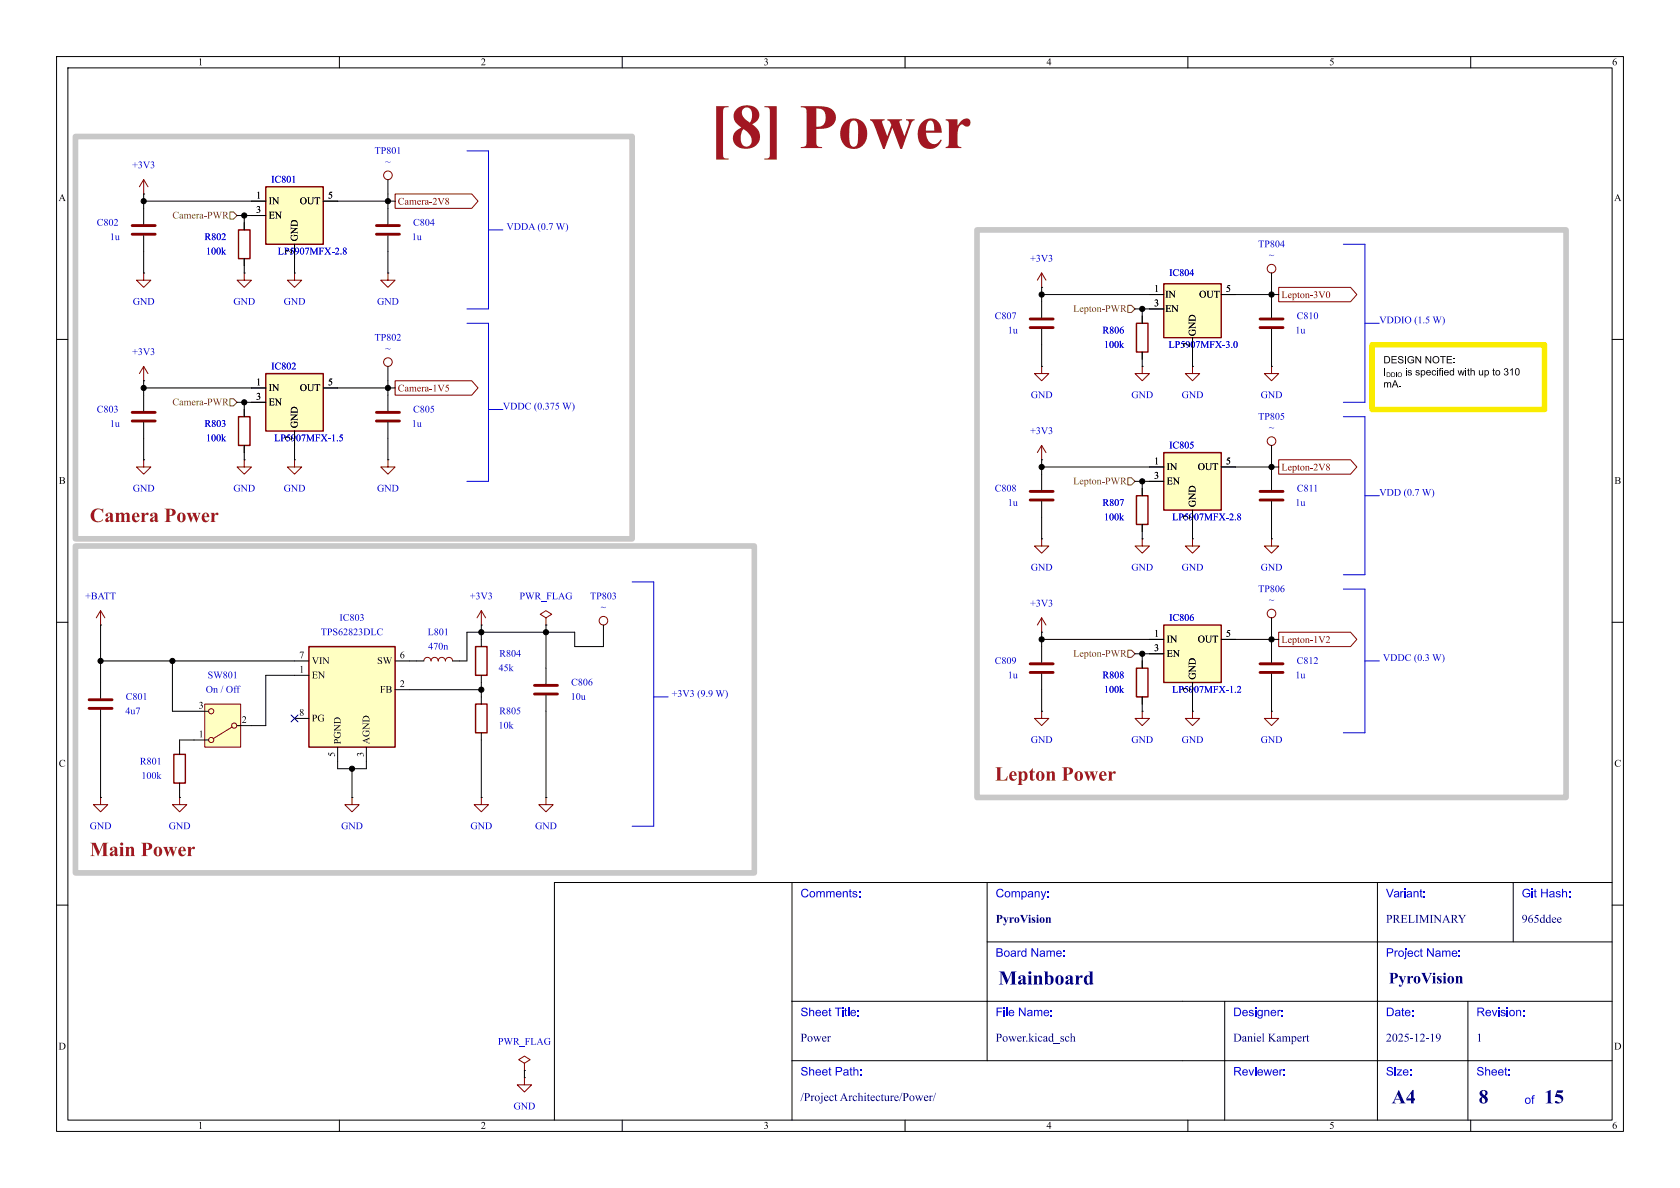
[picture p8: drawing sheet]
<svg xmlns="http://www.w3.org/2000/svg" width="297mm" height="210mm" viewBox="0 0 297 210" stroke-linecap="round" stroke-linejoin="round" font-family="sans-serif">
<defs><g id="words">
<text font-size="11.1" fill="#a21622" x="125.4" y="29.1">[8] Power</text>
<g font-size="3.5" fill="#a21622">
<text x="15.9" y="92.7">CameraPower</text>
<text x="175.9" y="138.4">LeptonPower</text>
<text x="15.9" y="151.8">Main Power</text>
</g>
<g font-size="3.5" fill="#00007f">
<text x="176.5" y="174.9">Mainboard</text>
<text x="246" y="195.9">A4</text>
<text x="261.4" y="196">8</text>
<text x="273" y="196">15</text>
</g>
<text font-size="2.8" fill="#00007f" x="245.5" y="174.6">PyroVision</text>
<g font-size="2.1" fill="#00f">
<text x="141.5" y="159.2">Comments:</text>
<text x="176" y="159.2">Company:</text>
<text x="245" y="159.2">Variant:</text>
<text x="269" y="159.2">Git Hash:</text>
<text x="176" y="169.7">Board Name:</text>
<text x="245" y="169.7">Project Name:</text>
<text x="141.5" y="180.2">Sheet Title:</text>
<text x="176" y="180.2">File Name:</text>
<text x="218" y="180.2">Designer:</text>
<text x="245" y="180.2">Date:</text>
<text x="261" y="180.2">Revision:</text>
<text x="141.5" y="190.7">Sheet Path:</text>
<text x="218" y="190.7">Reviewer:</text>
<text x="245" y="190.7">Size:</text>
<text x="261" y="190.7">Sheet:</text>
<text x="269.5" y="195.7">of</text>
</g>
<g font-size="2.1" fill="#00007f">
<text x="176" y="163.7">PyroVision</text>
<text x="245" y="163.7">PRELIMINARY</text>
<text x="269" y="163.7">965ddee</text>
<text x="141.5" y="184.7">Power</text>
<text x="176" y="184.7">Power.kicad_sch</text>
<text x="218" y="184.7">DanielKampert</text>
<text x="245" y="184.7">2025-12-19</text>
<text x="261" y="184.7">1</text>
<text x="141.5" y="195.2">/ProjectArchitecture/Power/</text>
</g>
<g font-size="1.8">
<text x="35" y="12">1</text>
<text x="85" y="12">2</text>
<text x="135" y="12">3</text>
<text x="185" y="12">4</text>
<text x="235" y="12">5</text>
<text x="285" y="12">6</text>
<text x="45.3" y="35.3">1</text>
<text x="58" y="35.3">5</text>
<text x="10.3" y="36">A</text>
<text x="45.3" y="37.8">3</text>
<text x="47.5" y="36.5">IN</text>
<text x="47.5" y="39.1">EN</text>
<text x="53" y="36.5">OUT</text>
<text x="285.3" y="36">A</text>
<text x="51.8" y="44.9" transform="rotate(-90 51.8 44.9)">2</text>
<text x="53.1" y="42.7" transform="rotate(-90 53.1 42.7)">GND</text>
<text x="204" y="51.8">1</text>
<text x="206" y="53.1">IN</text>
<text x="212" y="53.1">OUT</text>
<text x="216.7" y="51.8">5</text>
<text x="204" y="54.4">3</text>
<text x="206" y="55.6">EN</text>
<text x="211.8" y="59.4" transform="rotate(-90 211.8 59.4)">GND</text>
<text x="210.6" y="61.4" transform="rotate(-90 210.6 61.4)">2</text>
<text x="45.3" y="68.3">1</text>
<text x="45.3" y="70.9">3</text>
<text x="47.5" y="69.6">IN</text>
<text x="53" y="69.6">OUT</text>
<text x="58" y="68.3">5</text>
<text x="244.6" y="67.1">I_{DDIO}</text>
<text x="244.6" y="69.2">mA.</text>
<text x="47.5" y="72.1">EN</text>
<text x="51.8" y="77.9" transform="rotate(-90 51.8 77.9)">2</text>
<text x="53.1" y="75.7" transform="rotate(-90 53.1 75.7)">GND</text>
<text x="204" y="82.3">1</text>
<text x="206.2" y="83.5">IN</text>
<text x="211.7" y="83.5">OUT</text>
<text x="216.7" y="82.3">5</text>
<text x="10.4" y="86">B</text>
<text x="204" y="84.8">3</text>
<text x="206.2" y="86.1">EN</text>
<text x="211.8" y="89.7" transform="rotate(-90 211.8 89.7)">GND</text>
<text x="285.4" y="86">B</text>
<text x="210.6" y="91.9" transform="rotate(-90 210.6 91.9)">2</text>
<text x="204" y="112.8">1</text>
<text x="216.7" y="112.8">5</text>
<text x="52.9" y="116.6">7</text>
<text x="52.9" y="119.1">1</text>
<text x="55.1" y="117.8">VIN</text>
<text x="66.7" y="117.8">SW</text>
<text x="70.7" y="116.6">6</text>
<text x="204" y="115.3">3</text>
<text x="206.2" y="114">IN</text>
<text x="206.2" y="116.6">EN</text>
<text x="211.7" y="114">OUT</text>
<text x="35.1" y="125.5">3</text>
<text x="55.1" y="120.4">EN</text>
<text x="67.2" y="122.9">FB</text>
<text x="70.7" y="121.7">2</text>
<text x="210.6" y="122.4" transform="rotate(-90 210.6 122.4)">2</text>
<text x="211.8" y="120.1" transform="rotate(-90 211.8 120.1)">GND</text>
<text x="35.1" y="130.6">1</text>
<text x="42.7" y="128">2</text>
<text x="52.9" y="126.7">8</text>
<text x="55.1" y="128">PG</text>
<text x="60.7" y="131.6" transform="rotate(-90 60.7 131.6)">PGND</text>
<text x="65.8" y="131.6" transform="rotate(-90 65.8 131.6)">AGND</text>
<text x="10.4" y="136">C</text>
<text x="59.4" y="133.8" transform="rotate(-90 59.4 133.8)">5</text>
<text x="64.5" y="133.8" transform="rotate(-90 64.5 133.8)">3</text>
<text x="285.4" y="136">C</text>
<text x="10.3" y="186">D</text>
<text x="285.3" y="186">D</text>
<text x="35" y="200">1</text>
<text x="85" y="200">2</text>
<text x="135" y="200">3</text>
<text x="185" y="200">4</text>
<text x="235" y="200">5</text>
<text x="285" y="200">6</text>
</g>
<g font-size="1.8" fill="#0000c2">
<text x="66.2" y="27.7">TP801</text>
<text x="68.1" y="29.6">~</text>
<text x="23.4" y="30.2">+3V3</text>
<text x="47.9" y="32.7">IC801</text>
<text x="17.1" y="40.4">C802</text>
<text x="73" y="40.4">C804</text>
<text x="89.5" y="41.1">VDDA (0.7W)</text>
<text x="19.4" y="42.9">1u</text>
<text x="36.2" y="42.9">R802</text>
<text x="36.4" y="45.4">100k</text>
<text x="49.1" y="45.4">LP5907MFX-2.8</text>
<text x="72.8" y="42.9">1u</text>
<text x="182.1" y="46.7">+3V3</text>
<text x="222.4" y="44.2">TP804</text>
<text x="206.7" y="49.2">IC804</text>
<text x="23.5" y="54.3">GND</text>
<text x="41.3" y="54.3">GND</text>
<text x="50.1" y="54.3">GND</text>
<text x="66.7" y="54.3">GND</text>
<text x="175.9" y="56.9">C807</text>
<text x="178.2" y="59.4">1u</text>
<text x="194.9" y="59.4">R806</text>
<text x="229" y="59.4">1u</text>
<text x="229.2" y="56.9">C810</text>
<text x="243.8" y="57.6">VDDIO (1.5W)</text>
<text x="23.4" y="63.2">+3V3</text>
<text x="47.9" y="65.8">IC802</text>
<text x="66.2" y="60.7">TP802</text>
<text x="68.1" y="62.6">~</text>
<text x="195.2" y="61.9">100k</text>
<text x="206.6" y="61.9">LP5907MFX-3.0</text>
<text x="182.2" y="70.8">GND</text>
<text x="200" y="70.8">GND</text>
<text x="208.9" y="70.8">GND</text>
<text x="222.9" y="70.8">GND</text>
<text x="17.1" y="73.4">C803</text>
<text x="19.4" y="75.9">1u</text>
<text x="36.2" y="75.9">R803</text>
<text x="72.8" y="75.9">1u</text>
<text x="73" y="73.4">C805</text>
<text x="88.9" y="72.8">VDDC (0.375W)</text>
<text x="182.1" y="77.2">+3V3</text>
<text x="222.4" y="74.6">TP805</text>
<text x="224.3" y="76.6">~</text>
<text x="36.4" y="78.5">100k</text>
<text x="48.5" y="78.5">LP5907MFX-1.5</text>
<text x="206.7" y="79.7">IC805</text>
<text x="23.5" y="87.3">GND</text>
<text x="41.3" y="87.3">GND</text>
<text x="50.1" y="87.3">GND</text>
<text x="66.7" y="87.3">GND</text>
<text x="175.9" y="87.3">C808</text>
<text x="178.2" y="89.9">1u</text>
<text x="194.9" y="89.9">R807</text>
<text x="229" y="89.9">1u</text>
<text x="229.3" y="87.3">C811</text>
<text x="243.8" y="88.1">VDD (0.7W)</text>
<text x="195.2" y="92.4">100k</text>
<text x="207.2" y="92.4">LP5907MFX-2.8</text>
<text x="182.2" y="101.3">GND</text>
<text x="200" y="101.3">GND</text>
<text x="208.9" y="101.3">GND</text>
<text x="222.9" y="101.3">GND</text>
<text x="15.1" y="106.4">+BATT</text>
<text x="83.1" y="106.4">+3V3</text>
<text x="91.8" y="106.4">PWR_FLAG</text>
<text x="104.3" y="106.4">TP803</text>
<text x="182.1" y="107.7">+3V3</text>
<text x="222.4" y="105.1">TP806</text>
<text x="56.7" y="112.7">TPS62823DLC</text>
<text x="60" y="110.2">IC803</text>
<text x="75.6" y="112.7">L801</text>
<text x="206.7" y="110.2">IC806</text>
<text x="75.7" y="115.3">470n</text>
<text x="88.1" y="119.1">45k</text>
<text x="88.3" y="116.6">R804</text>
<text x="175.9" y="117.8">C809</text>
<text x="229.2" y="117.8">C812</text>
<text x="244.5" y="117.3">VDDC (0.3W)</text>
<text x="22.2" y="124.2">C801</text>
<text x="36.4" y="122.9">On/ Off</text>
<text x="36.7" y="120.4">SW801</text>
<text x="100.9" y="124.2">10u</text>
<text x="101" y="121.6">C806</text>
<text x="118.7" y="123.6">+3V3 (9.9W)</text>
<text x="178.2" y="120.4">1u</text>
<text x="194.9" y="120.4">R808</text>
<text x="195.2" y="122.9">100k</text>
<text x="207.2" y="122.9">LP5907MFX-1.2</text>
<text x="229" y="120.4">1u</text>
<text x="22.2" y="126.7">4u7</text>
<text x="88.1" y="129.3">10k</text>
<text x="88.3" y="126.7">R805</text>
<text x="182.2" y="131.8">GND</text>
<text x="200" y="131.8">GND</text>
<text x="208.9" y="131.8">GND</text>
<text x="222.9" y="131.8">GND</text>
<text x="24.7" y="135.6">R801</text>
<text x="25" y="138.1">100k</text>
<text x="15.9" y="147">GND</text>
<text x="29.8" y="147">GND</text>
<text x="60.3" y="147">GND</text>
<text x="83.2" y="147">GND</text>
<text x="94.6" y="147">GND</text>
<text x="88" y="185.1">PWR_FLAG</text>
<text x="90.8" y="196.6">GND</text>
</g>
<g font-size="1.8" fill="#725600">
<text x="30.5" y="39.1">Camera-PWR</text>
<text x="189.7" y="55.6">Lepton-PWR</text>
<text x="30.5" y="72.1">Camera-PWR</text>
<text x="189.7" y="86.1">Lepton-PWR</text>
<text x="189.7" y="116.6">Lepton-PWR</text>
</g>
<g font-size="1.8" fill="#840000">
<text x="70.3" y="36.6">Camera-2V8</text>
<text x="226.5" y="53.1">Lepton-3V0</text>
<text x="70.3" y="69.7">Camera-1V5</text>
<text x="226.5" y="83.6">Lepton-2V8</text>
<text x="226.5" y="114.1">Lepton-1V2</text>
</g>
</g></defs>
<g fill="none" stroke="#000" stroke-width=".18">
<path d="M10 10h277v190h-277zM12 12h273v186h-273zM60 10v2M110 10v2M160 10v2M210 10v2M260 10v2M184.1 50.8h.1M184.1 53.3v2.8M184.1 58.2v2.8M201.9 55.9v1.3M10 60h2"/>
<path d="M184.1 64.8h.1M201.9 64.8h.1M201.9 62.2v1.3M285 60h2M184.1 81.3h.1M184.1 95.3h.1M184.1 83.8v2.8M184.1 88.6v2.8M224.8 95.3h.1M224.8 83.8v2.8M224.8 88.6v2.8M10 110h2"/>
<path d="M184.1 111.8h.1M184.1 114.3v2.8M184.1 119.1v2.8M201.9 116.8v1.3M285 110h2M85.1 123.2v1.3M85.1 129.5v1.3M201.9 123.2v1.3M140 156v42M174.5 156v31.5M243.5 156v42M267.5 156v10.5"/>
<path d="M285 156h-187v42M10 160h2M140 177h145M174.5 166.5h110.5M216.5 177v21M259.5 177v21M285 160h2M60 198v2M110 198v2M140 187.5h145M160 198v2M210 198v2"/>
<path d="M260 198v2"/>
</g>
<path d="M182.1 56.4h4.1M182.1 57.9h4.1M182.1 86.9h4.1M182.1 88.4h4.1M222.8 86.9h4M222.8 88.4h4M182.1 117.3h4.1M182.1 118.9h4.1" fill="none" stroke="#840000" stroke-width=".51"/>
<g fill="none" stroke="#840000" stroke-width=".18">
<path d="M184.1 48.3v2.5M184.1 48.3l-.7 1.2M184.1 48.3l.8 1.2M184.1 64.8v1.2h1.3l-1.3 1.3-1.2-1.3h1.2M184.1 78.7l-.7 1.3M184.1 78.7l.8 1.3M184.1 78.7v2.6M201.9 64.8v1.2h1.3l-1.3 1.3-1.2-1.3h1.2M184.1 95.3v1.2h1.3l-1.3 1.3-1.2-1.3h1.2M224.8 95.3v1.2h1.3l-1.3 1.3-1.3-1.3h1.3M184.1 109.2v2.6M184.1 109.2l-.7 1.3"/>
<path d="M184.1 109.2l.8 1.3"/>
</g>
<path d="M200.9 57.2h2v5h-2zM200.9 118.1h2v5.1h-2zM84.1 124.5h2v5h-2z" fill="none" stroke="#840000" stroke-width=".25"/>
<path d="M54.6 114.3h15.2v17.8h-15.2z" fill="#ffffc2"/>
<path d="M54.6 114.3h15.2v17.8h-15.2zM84.1 114.3h2v5.1h-2z" fill="none" stroke="#840000" stroke-width=".25"/>
<path d="M52.1 116.8h2.5M52.1 119.4h2.5M69.8 116.8h2.6M73.7 116.8h1.2M80 116.8h1.3M85.1 110.5h.1M85.1 113v1.3M85.1 119.4v1.3M52.1 127h2.5M59.7 132.1v2.5M64.8 132.1v2.5M69.8 121.9h2.6" fill="none" stroke="#000" stroke-width=".18"/>
<path d="M74.9 116.8a.64 .64 0 0 1 .7-.6 .64 .64 0 0 1 .6 .6 .64 .64 0 0 1 .6-.6 .64 .64 0 0 1 .7 .6 .64 .64 0 0 1 .6-.6 .64 .64 0 0 1 .6 .6 .64 .64 0 0 1 .7-.6 .64 .64 0 0 1 .6 .6M85.1 108l-.8 1.2M85.1 108l.8 1.2M85.1 108v2.5" fill="none" stroke="#840000" stroke-width=".18"/>
<path d="M205.7 80h10.2v10.2h-10.2z" fill="#ffffc2"/>
<path d="M205.7 80h10.2v10.2h-10.2z" fill="none" stroke="#840000" stroke-width=".25"/>
<path d="M224.8 53.3v2.8M224.8 58.2v2.8M224.8 64.8h.1M224.8 78.7v2.6M203.2 82.6h2.5M203.2 85.1h2.5M210.8 90.2v2.5M215.9 82.6h2.5" fill="none" stroke="#000" stroke-width=".18"/>
<g fill="none" stroke="#840000" stroke-width=".18">
<path d="M224.8 64.8v1.2h1.3l-1.3 1.3-1.3-1.3h1.3"/>
<circle cx="224.8" cy="78" r=".76"/>
</g>
<path d="M222.8 56.4h4M222.8 57.9h4" fill="none" stroke="#840000" stroke-width=".51"/>
<path d="M205.7 50.2h10.2v9.5h-10.2z" fill="#ffffc2"/>
<path d="M205.7 50.2h10.2v9.5h-10.2zM200.9 87.6h2v5.1h-2z" fill="none" stroke="#840000" stroke-width=".25"/>
<path d="M203.2 52.1h2.5M203.2 54.6h2.5M210.8 59.7v2.5M215.9 52.1h2.5M210.8 64.8h.1M201.9 95.3h.1M201.9 86.4v1.2M201.9 92.7v1.3M210.8 95.3h.1M92.7 190.5h.1" fill="none" stroke="#000" stroke-width=".18"/>
<path d="M210.8 64.8v1.2h1.3l-1.3 1.3-1.3-1.3h1.3M201.9 95.3v1.2h1.3l-1.3 1.3-1.2-1.3h1.2M210.8 95.3v1.2h1.3l-1.3 1.3-1.3-1.3h1.3M92.7 190.5v1.3h1.3l-1.3 1.2-1.3-1.2h1.3" fill="none" stroke="#840000" stroke-width=".18"/>
<path d="M205.7 110.5h10.2v10.2h-10.2z" fill="#ffffc2"/>
<path d="M205.7 110.5h10.2v10.2h-10.2z" fill="none" stroke="#840000" stroke-width=".25"/>
<path d="M203.2 113h2.5M203.2 115.6h2.5M215.9 113h2.5M224.8 109.2v2.6M210.8 120.7v2.5" fill="none" stroke="#000" stroke-width=".18"/>
<circle cx="224.8" cy="108.5" r=".76" fill="none" stroke="#840000" stroke-width=".18"/>
<path d="M224.4 106l.7 .1 .2-.1-.3 .2-.5-.1-.2 .1z" fill="#0000c2"/>
<path d="M222.8 117.3h4M222.8 118.9h4" fill="none" stroke="#840000" stroke-width=".51"/>
<path d="M224.8 48.3v2.5M224.8 114.3v2.8M224.8 119.1v2.8M184.1 125.7h.1M201.9 125.7h.1M210.8 125.7h.1M224.8 125.7h.1" fill="none" stroke="#000" stroke-width=".18"/>
<g fill="none" stroke="#840000" stroke-width=".18">
<path d="M184.1 125.7v1.3h1.3l-1.3 1.3-1.2-1.3h1.2M201.9 125.7v1.3h1.3l-1.3 1.3-1.2-1.3h1.2M210.8 125.7v1.3h1.3l-1.3 1.3-1.3-1.3h1.3M224.8 125.7v1.3h1.3l-1.3 1.3-1.3-1.3h1.3"/>
<circle cx="224.8" cy="47.5" r=".76"/>
</g>
<path d="M224.4 45.1l.7 .1 .2-.2-.3 .3-.5-.2-.2 .2z" fill="#0000c2"/>
<g fill="none" stroke="#840000" stroke-width=".18">
<path d="M25.4 48.3v1.2h1.3l-1.3 1.3-1.3-1.3h1.3M52.1 81.3v1.3h1.2l-1.2 1.2-1.3-1.2h1.3"/>
<circle cx="68.6" cy="31" r=".76"/>
<circle cx="68.6" cy="64" r=".76"/>
</g>
<path d="M25.4 36.8v2.8M68.6 31.8v2.5M25.4 48.3h.1M25.4 41.7v2.8M68.6 64.8v2.5M68.6 69.9v2.7M68.6 74.7v2.8M52.1 81.3h.1" fill="none" stroke="#000" stroke-width=".18"/>
<path d="M23.4 39.9h4M23.4 41.4h4M66.5 72.9h4.1M66.5 74.4h4.1" fill="none" stroke="#840000" stroke-width=".51"/>
<path d="M47 66h10.1v10.2h-10.1z" fill="#ffffc2"/>
<path d="M47 66h10.1v10.2h-10.1z" fill="none" stroke="#840000" stroke-width=".25"/>
<g fill="none" stroke="#000" stroke-width=".18">
<path d="M68.6 36.8v2.8M52.1 48.3h.1M68.6 48.3h.1M68.6 41.7v2.8M25.4 69.9v2.7M25.4 74.7v2.8M44.4 68.6h2.6M44.4 71.1h2.6M52.1 76.2v2.5M57.1 68.6h2.6M25.4 81.3h.1M68.6 81.3h.1"/>
<path d="M106.7 110.5v2.5M17.8 120.7v2.7M17.8 125.5v2.8"/>
</g>
<g fill="none" stroke="#840000" stroke-width=".18">
<path d="M52.1 48.3v1.2h1.2l-1.2 1.3-1.3-1.3h1.3M68.6 48.3v1.2h1.2l-1.2 1.3-1.3-1.3h1.3M25.4 81.3v1.3h1.3l-1.3 1.2-1.3-1.2h1.3M68.6 81.3v1.3h1.2l-1.2 1.2-1.3-1.2h1.3"/>
<circle cx="106.7" cy="109.7" r=".76"/>
</g>
<path d="M66.5 39.9h4.1M66.5 41.4h4.1M23.4 72.9h4M23.4 74.4h4M15.7 123.7h4.1M15.7 125.2h4.1" fill="none" stroke="#840000" stroke-width=".51"/>
<path d="M106.3 107.3l.6 .1 .2-.1-.2 .2-.5-.2-.2 .2z" fill="#0000c2"/>
<path d="M96.5 109.2l1-.6-1-.6-1 .6 1 .6v1.3M96.5 141v1.2h1.3l-1.3 1.3-1.3-1.3h1.3M92.7 188l1-.7-1-.6-1 .6 1 .7v1.2" fill="none" stroke="#840000" stroke-width=".18"/>
<path d="M96.5 110.5h.1M96.5 118.1v2.8M96.5 122.9v2.8M96.5 141h.1M92.7 189.2h.1" fill="none" stroke="#000" stroke-width=".18"/>
<path d="M94.5 121.2h4.1M94.5 122.7h4.1" fill="none" stroke="#840000" stroke-width=".51"/>
<path d="M47 33h10.1v10.2h-10.1z" fill="#ffffc2"/>
<path d="M47 33h10.1v10.2h-10.1z" fill="none" stroke="#840000" stroke-width=".25"/>
<path d="M44.4 35.6h2.6M44.4 38.1h2.6M57.1 35.6h2.6M52.1 43.2v2.5M17.8 110.5h.1" fill="none" stroke="#000" stroke-width=".18"/>
<path d="M17.8 108l-.8 1.2M17.8 108l.7 1.2M17.8 108v2.5" fill="none" stroke="#840000" stroke-width=".18"/>
<path d="M36.2 124.5h6.3v7.6h-6.3z" fill="#ffffc2"/>
<g fill="none" stroke="#840000" stroke-width=".18">
<path d="M25.4 31.8l-.8 1.2M25.4 31.8l.8 1.2M25.4 31.8v2.5M69.8 34.3h13.6l1.1 1.3-1.1 1.2h-13.6zM43.2 48.3v1.2h1.2l-1.2 1.3-1.3-1.3h1.3M226.1 50.8h12.7l1.1 1.3-1.1 1.2h-12.7zM25.4 64.8v2.5M25.4 64.8l-.8 1.2M25.4 64.8l.8 1.2M69.8 67.3h13.6l1.1 1.3-1.1 1.3h-13.6zM43.2 81.3v1.3h1.2l-1.2 1.2-1.3-1.2h1.3M226.1 81.3h12.7l1.1 1.3-1.1 1.2h-12.7z"/>
<path d="M226.1 111.8h12.7l1.1 1.2-1.1 1.3h-12.7zM36.2 124.5h6.3v7.6h-6.3zM41 128.5l-3.3 2.1M17.8 141v1.2h1.2l-1.2 1.3-1.3-1.3h1.3M31.7 141v1.2h1.3l-1.3 1.3-1.2-1.3h1.2M62.2 141v1.2h1.3l-1.3 1.3-1.2-1.3h1.2M85.1 141v1.2h1.3l-1.3 1.3-1.3-1.3h1.3"/>
<circle cx="37.3" cy="125.7" r=".46"/>
<circle cx="37.3" cy="130.8" r=".46"/>
<circle cx="41.4" cy="128.3" r=".46"/>
</g>
<g fill="none" stroke="#000" stroke-width=".18">
<path d="M25.4 34.3h.1M25.4 35.6h21.6M25.4 34.3v2.5M41.9 38.1h5.1M43.2 38.1v2.5M57.1 35.6h12.7M68.6 34.3v2.5M25.4 44.5v3.8M43.2 48.3h.1M43.2 45.7v2.6M52.1 43.2v5.1M68.6 44.5v3.8"/>
<path d="M184.1 50.8v2.5M184.1 52.1h21.6M200.7 54.6h5M201.9 54.6v2.6M210.8 59.7v5.1M215.9 52.1h10.2M224.8 50.8v2.5M25.4 67.3h.1M25.4 68.6h21.6M25.4 67.3v2.6M25.4 77.5v3.8M41.9 71.1h5.1"/>
<path d="M43.2 71.1v2.6M43.2 78.7v2.6M52.1 76.2v5.1M57.1 68.6h12.7M68.6 67.3v2.6M68.6 77.5v3.8M184.1 61v3.8M201.9 62.2v2.6M224.8 61v3.8M43.2 81.3h.1M184.1 81.3v2.5M184.1 91.4v3.9"/>
<path d="M184.1 82.6h21.6M200.7 85.1h5M201.9 85.1v2.5M201.9 92.7v2.6M210.8 90.2v5.1M215.9 82.6h10.2M224.8 81.3v2.5M224.8 91.4v3.9M17.8 116.8h34.3M17.8 110.5v10.2M30.5 116.8v8.9h6.3M52.1 119.4h-5.1v8.9h-5.1"/>
<path d="M72.4 116.8h1.3M85.1 110.5v2.5M96.5 110.5v7.6M106.7 113v1.3h-5.1v-2.5h-19.1v5h-1.2M184.1 113h21.6M184.1 111.8v2.5M200.7 115.6h5M201.9 115.6v2.5M215.9 113h10.2M224.8 111.8v2.5M17.8 128.3v12.7M31.7 138.4v2.6"/>
<path d="M36.8 130.8h-5.1v2.6M59.7 134.6v1.3h5.1v-1.3M62.2 135.9v5.1M72.4 121.9h12.7M85.1 120.7v2.5M85.1 130.8v10.2M96.5 125.7v15.3M184.1 121.9v3.8M201.9 123.2v2.5M210.8 120.7v5M224.8 121.9v3.8M17.8 141h.1"/>
<path d="M31.7 141h.1M62.2 141h.1M85.1 141h.1M92.7 189.2v1.3"/>
</g>
<path d="M42.2 40.6h2v5.1h-2zM42.2 73.7h2v5h-2zM30.7 133.4h2.1v5h-2.1z" fill="none" stroke="#840000" stroke-width=".25"/>
<path d="M199.4 54h.6l.7 .6-.7 .6h-.6zM199.4 84.5h.6l.7 .6-.7 .6h-.6zM199.4 114.9h.6l.7 .7-.7 .6h-.6z" fill="none" stroke="#725600" stroke-width=".18"/>
<path d="M82.5 26.7h3.9v27.9h-3.9M82.5 57.2h3.9v27.9h-3.9M86.4 40.6h2.5M237.5 43.2h3.8v27.9h-3.8M241.3 57.2h2.5M86.4 72.4h2.5M237.5 73.7h3.8v27.9h-3.8M241.3 87.6h2.5M111.8 102.9h3.8v43.2h-3.8M237.5 104.1h3.8v25.4h-3.8M241.3 116.8h2.5M115.6 123.2h2.5" fill="none" stroke="#0000c2" stroke-width=".18"/>
<path d="M51.5 126.4l1.2 1.2M52.7 126.4l-1.2 1.2" fill="none" stroke="#000084" stroke-width=".18"/>
<path d="M242.6 61h30.4v11.4h-30.4z" fill="none" stroke="#faec00" stroke-width="1"/>
<g fill="#000">
<path d="M244.7 65.1h.2v1.3h-.2zM244.7 63h.4a.64 .64 0 0 1 .7 .6 .64 .64 0 0 1-.6 .6h-.5v-.1h.4a.49 .49 0 0 0 .5-.5 .49 .49 0 0 0-.5-.5h-.2v1h-.2zM246 63h.9v.1h-.7v.4h.7v.1h-.7v.5h.7v.1h-.9zM247.3 63.1l.6-.1 .2 .2-.2 .1a.27 .27 0 0 0-.3-.3 .27 .27 0 0 0-.2 .4l.2 .1a.43 .43 0 0 1 .5 .6 .43 .43 0 0 1-.7 .1l-.3-.3 .2-.1a.33 .33 0 0 0 .3 .3 .33 .33 0 0 0 .3-.3l-.7-.3zM246.5 67.2h.2l.5 1.3h-.2l-.1-.4h-.5l-.2 .4h-.2l.2-.5h.6l-.2-.6-.2 .6h-.2zM248.4 63h.2v1.2h-.2zM248.5 65.1h.2v.2h-.2zM249 63.1l.6-.1 .3 .2 .1 .1-.2 .1a.49 .49 0 0 0-.7-.1 .49 .49 0 0 0 0 .7 .49 .49 0 0 0 .7 0v-.3h-.4v-.1h.6v.5a.69 .69 0 0 1-1 0 .69 .69 0 0 1 0-1zM250.2 63h.2l.7 1v-1h.1v1.2h-.1l-.7-1v1h-.2zM252 63h.2l.7 1v-1h.1v1.2h-.2l-.6-1v1h-.2zM252.2 65.5h.2a.43 .43 0 0 1 .4 0 .43 .43 0 0 1 .2 .4h-.7l.2 .3 .5-.1a.44 .44 0 0 1-.6 .3 .44 .44 0 0 1-.3-.6h.7l-.3-.3-.4 .3zM253.2 65.5h.5l.2 .2h-.2a.31 .31 0 0 0-.4 0 .31 .31 0 0 0 0 .4 .31 .31 0 0 0 .4 .1l.1-.2h.1a.45 .45 0 0 1-.7 .3 .45 .45 0 0 1 0-.8z"/>
<path d="M253.4 63.1a.63 .63 0 0 1 1 .1 .63 .63 0 0 1-.3 .9 .63 .63 0 0 1-.9-.5h.2a.47 .47 0 0 0 .7 .4 .47 .47 0 0 0 .1-.7l-.5-.2-.2 .2-.1 .3h-.2zM254 65.1h.2v.2h-.2zM254 65.4h.2v1h-.2zM254.5 65.1h.4l-.3 .2 .2 .3h-.2v.8h-.1v-.8h-.2zM254.9 65.1h.2v.2h-.2zM254.9 65.4h.2v1h-.2zM254.6 63h1v.1h-.4v1.1h-.2v-1.1h-.4zM255.8 63h.9v.1h-.8v.4h.7v.1h-.7v.5h.8v.1h-.9zM255.4 65.5h.1a.43 .43 0 0 1 .5 0 .43 .43 0 0 1 .1 .4h-.7l.2 .3 .5-.1a.44 .44 0 0 1-.5 .3 .44 .44 0 0 1-.3-.6h.7l-.3-.3-.4 .3zM257 63.3h.1v.2h-.1zM257 64.1h.1v.1h-.1zM256.4 65.5l.2-.1 .3 .1v-.4h.2v1.3h-.2v-.2l-.2 .2-.2-.1-.2-.3 .1-.1a.29 .29 0 0 0 .4 .3 .29 .29 0 0 0 .1-.5l-.3-.1-.2 .3h-.1z"/>
<path d="M257.7 65.4h.1l.2 .8 .2-.8h.2l.2 .8 .2-.8h.2l-.3 1h-.2l-.2-.7-.2 .7h-.1zM259.1 65.1h.1v.2h-.1zM259.1 65.4h.1v1h-.1zM259.5 65.2l.2-.1v.3h.1v.2h-.1v.5l.1 .3a.23 .23 0 0 1-.2-.1 .23 .23 0 0 1-.1-.2v-.5h-.1zM260 65.1h.1v.4l.3-.1 .3 .2v.8h-.1v-.7l-.2-.1-.2 .1-.1 .7h-.1zM261.4 65.4h.2v.7l.2 .1 .2-.1v-.7h.2v1h-.1v-.2l-.3 .2-.3-.1zM262.4 65.4h.2v.2a.42 .42 0 0 1 .6 .3 .42 .42 0 0 1-.6 .4v.4h-.2v-.8h.2a.29 .29 0 0 0 .4 .3 .29 .29 0 0 0 .1-.5l-.3-.1-.2 .3h-.2zM263.9 65.2l.2-.1v.3h.2v.2h-.2v.5l.2 .3a.23 .23 0 0 1-.3-.1 .23 .23 0 0 1-.1-.2v-.5h-.1zM264.5 65.5a.46 .46 0 0 1 .7 .1 .46 .46 0 0 1-.2 .7 .46 .46 0 0 1-.6-.4h.1a.31 .31 0 0 0 .5 .3 .31 .31 0 0 0 0-.5l-.3-.1-.2 .3h-.1zM266 65.2a.34 .34 0 0 1 .5 0 .34 .34 0 0 1-.1 .5 .4 .4 0 0 1 .1 .7 .4 .4 0 0 1-.6-.4h.1a.26 .26 0 0 0 .3 .2 .26 .26 0 0 0 .2-.3 .26 .26 0 0 0-.3-.1v-.2a.22 .22 0 0 0 .3-.2 .22 .22 0 0 0-.3-.2 .22 .22 0 0 0-.2 .2h-.1zM267 65.4l.4-.3v1.3h-.1v-1l-.3 .2zM268 65.2l.2-.1a.71 .71 0 0 1 .5 .6 .71 .71 0 0 1-.5 .7 .51 .51 0 0 1-.4-.7h.2a.3 .3 0 0 0 0 .5 .3 .3 0 0 0 .4 0l.1-.3a.41 .41 0 0 0 0-.4 .41 .41 0 0 0-.4-.3l-.1 .5h-.2z"/>
</g>
<path d="M13.3 24.1h98.5v71.2h-98.5zM172.7 40.6h104.2v100.4h-104.2zM13.3 96.5h120v57.8h-120z" fill="none" stroke="#c8c8c8" stroke-width="1"/>
<g fill="#000" stroke="#000" stroke-width=".18">
<circle cx="25.4" cy="35.6" r=".46"/>
<circle cx="43.2" cy="38.1" r=".46"/>
<circle cx="68.6" cy="35.6" r=".46"/>
<circle cx="184.1" cy="52.1" r=".46"/>
<circle cx="201.9" cy="54.6" r=".46"/>
<circle cx="224.8" cy="52.1" r=".46"/>
<circle cx="25.4" cy="68.6" r=".46"/>
<circle cx="43.2" cy="71.1" r=".46"/>
<circle cx="68.6" cy="68.6" r=".46"/>
<circle cx="184.1" cy="82.6" r=".46"/>
<circle cx="201.9" cy="85.1" r=".46"/>
<circle cx="224.8" cy="82.6" r=".46"/>
<circle cx="17.8" cy="116.8" r=".46"/>
<circle cx="30.5" cy="116.8" r=".46"/>
<circle cx="85.1" cy="111.8" r=".46"/>
<circle cx="96.5" cy="111.8" r=".46"/>
<circle cx="184.1" cy="113" r=".46"/>
<circle cx="201.9" cy="115.6" r=".46"/>
<circle cx="224.8" cy="113" r=".46"/>
<circle cx="62.2" cy="135.9" r=".46"/>
<circle cx="85.1" cy="121.9" r=".46"/>
</g>
<use href="#words"/>
</svg>
